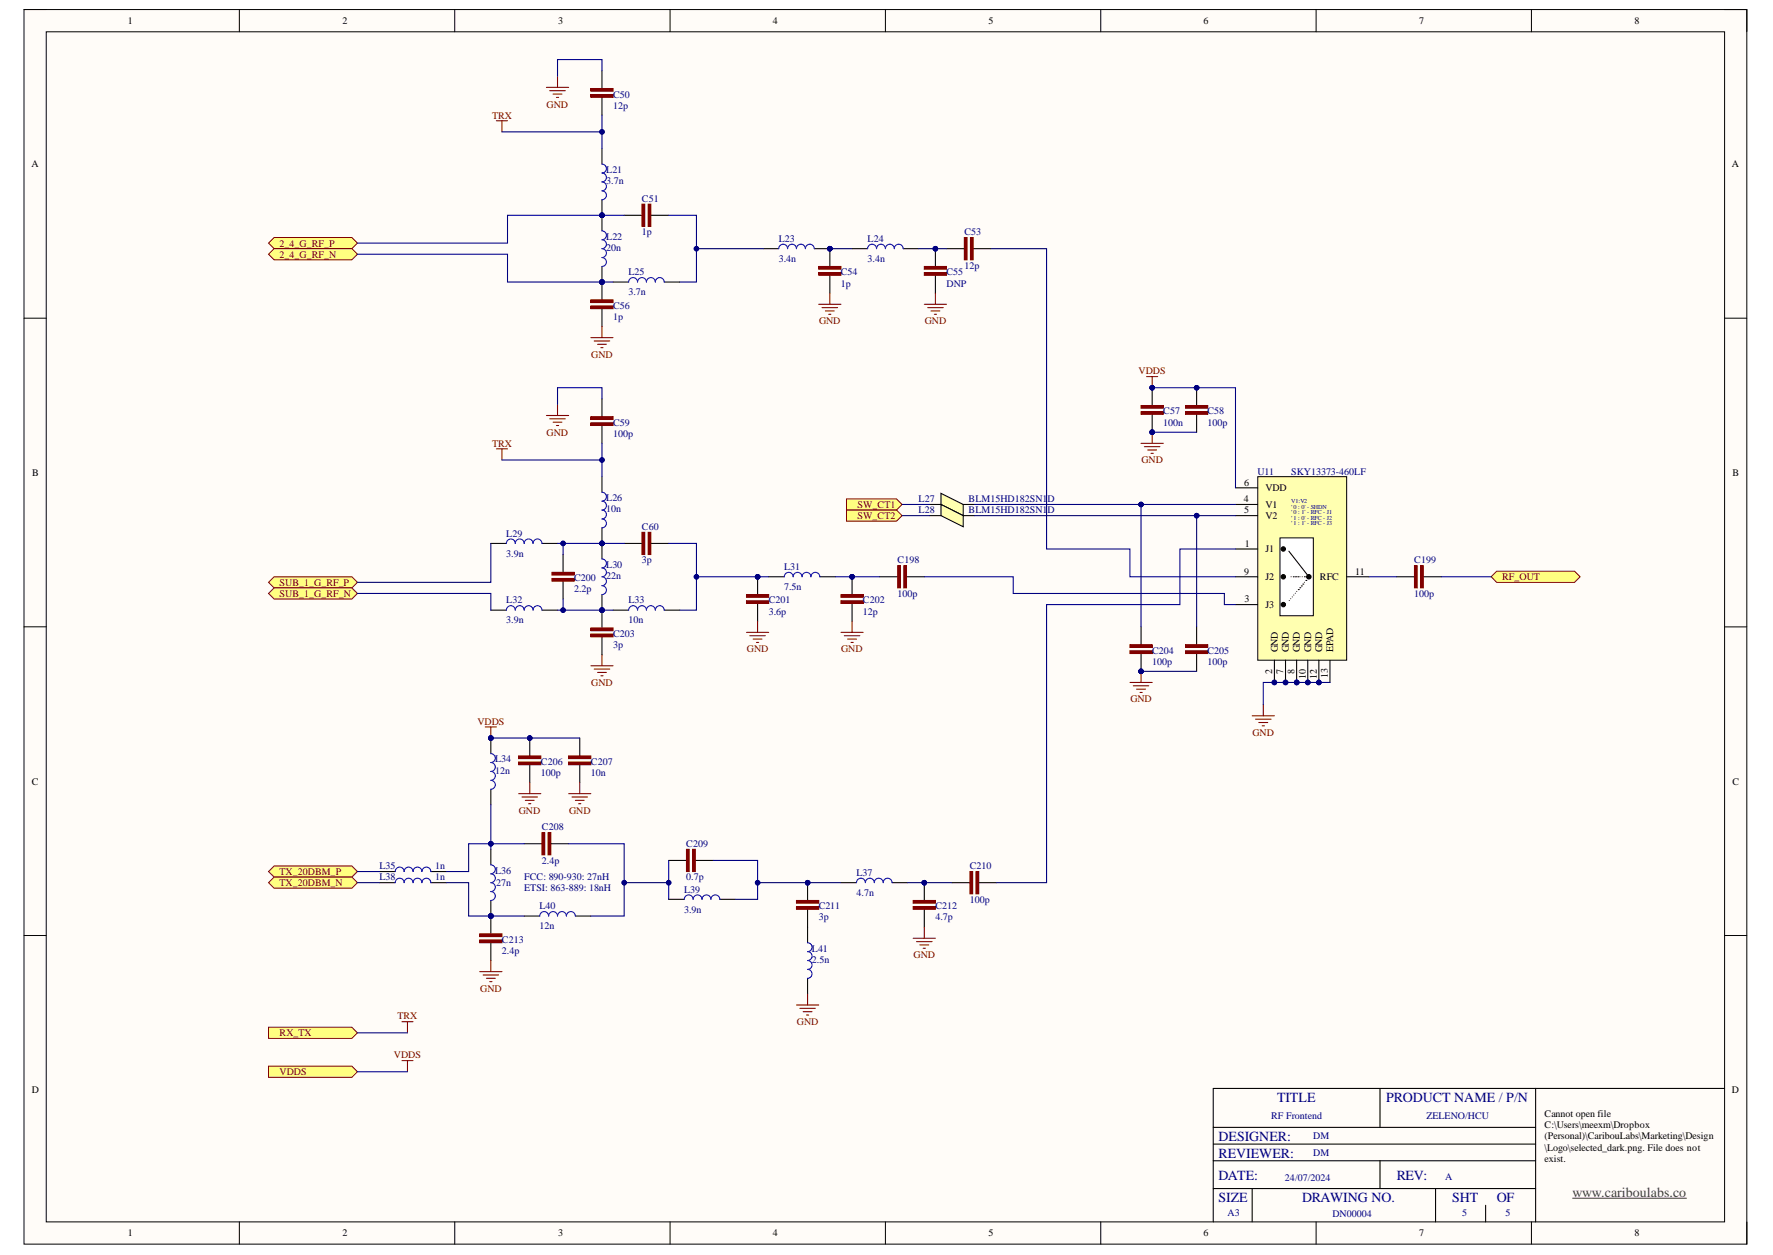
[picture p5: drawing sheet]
<svg xmlns="http://www.w3.org/2000/svg" width="420mm" height="297mm" viewBox="0 0 420 297" stroke-linecap="round" stroke-linejoin="round" font-family="sans-serif">
<defs><g id="words">
<g font-size="3.3" fill="#000080">
<text x="302.4" y="260.8">TITLE</text>
<text x="328.2" y="260.8">PRODUCT NAME / P/N</text>
<text x="288.5" y="270">DESIGNER:</text>
<text x="288.5" y="274">REVIEWER:</text>
<text x="288.5" y="279.2">DATE:</text>
<text x="330.7" y="279.2">REV:</text>
<text x="288.5" y="284.5">SIZE</text>
<text x="308.3" y="284.5">DRAWING NO.</text>
<text x="343.8" y="284.5">SHT</text>
<text x="354.4" y="284.5">OF</text>
</g>
<text font-size="3.3" fill="#404040" x="372.3" y="283.2">www.cariboulabs.co</text>
<g font-size="2.4">
<text x="30.3" y="5.7">1</text>
<text x="81.1" y="5.7">2</text>
<text x="132.1" y="5.7">3</text>
<text x="183" y="5.7">4</text>
<text x="234.1" y="5.7">5</text>
<text x="285" y="5.7">6</text>
<text x="336" y="5.7">7</text>
<text x="387" y="5.7">8</text>
<text x="7.4" y="39.6">A</text>
<text x="410.1" y="39.6">A</text>
<text x="7.6" y="112.6">B</text>
<text x="410.2" y="112.6">B</text>
<text x="294.5" y="118.9">4</text>
<text x="294.6" y="114.9">6</text>
<text x="299.6" y="116.3">VDD</text>
<text x="294.6" y="121.5">5</text>
<text x="299.6" y="120.2">V1</text>
<text x="299.6" y="122.8">V2</text>
<text x="294.8" y="129.4">1</text>
<text x="299.6" y="130.7">J1</text>
<text x="294.6" y="136">9</text>
<text x="299.6" y="137.3">J2</text>
<text x="312.5" y="137.3">RFC</text>
<text x="320.9" y="136">11</text>
<text x="294.7" y="142.6">3</text>
<text x="299.6" y="143.9">J3</text>
<text x="302.6" y="154.4" transform="rotate(-90 302.6 154.4)">GND</text>
<text x="305.2" y="154.4" transform="rotate(-90 305.2 154.4)">GND</text>
<text x="307.8" y="154.4" transform="rotate(-90 307.8 154.4)">GND</text>
<text x="310.4" y="154.4" transform="rotate(-90 310.4 154.4)">GND</text>
<text x="313" y="154.4" transform="rotate(-90 313 154.4)">GND</text>
<text x="315.7" y="154.4" transform="rotate(-90 315.7 154.4)">EPAD</text>
<text x="301.2" y="159.4" transform="rotate(-90 301.2 159.4)">2</text>
<text x="303.8" y="159.4" transform="rotate(-90 303.8 159.4)">7</text>
<text x="306.5" y="159.4" transform="rotate(-90 306.5 159.4)">8</text>
<text x="309.2" y="160.7" transform="rotate(-90 309.2 160.7)">10</text>
<text x="311.8" y="160.7" transform="rotate(-90 311.8 160.7)">12</text>
<text x="314.4" y="160.5" transform="rotate(-90 314.4 160.5)">13</text>
<text x="7.5" y="185.7">C</text>
<text x="410.2" y="185.7">C</text>
<text x="7.5" y="258.8">D</text>
<text x="410.1" y="258.8">D</text>
<text x="365.7" y="264.4">Cannot open file</text>
<text x="365.7" y="267.1">C:\Users\meexm\Dropbox</text>
<text x="365.7" y="269.7">(Personal)\CaribouLabs\Marketing\Design</text>
<text x="365.7" y="272.3">\Logo\selected_dark.png. File does not</text>
<text x="365.7" y="274.9">exist.</text>
<text x="30.3" y="292.6">1</text>
<text x="81.1" y="292.6">2</text>
<text x="132.1" y="292.6">3</text>
<text x="183" y="292.6">4</text>
<text x="234.1" y="292.6">5</text>
<text x="285" y="292.6">6</text>
<text x="336" y="292.6">7</text>
<text x="387" y="292.6">8</text>
</g>
<g font-size="2.4" fill="#000080">
<text x="145.2" y="23.1">C50</text>
<text x="145.2" y="25.7">12p</text>
<text x="143.5" y="40.9">L21</text>
<text x="143.5" y="43.6">3.7n</text>
<text x="152" y="47.8">C51</text>
<text x="143.5" y="59.4">20n</text>
<text x="143.5" y="56.7">L22</text>
<text x="152" y="55.7">1p</text>
<text x="184.4" y="57.3">L23</text>
<text x="205.4" y="57.3">L24</text>
<text x="228.3" y="55.7">C53</text>
<text x="148.8" y="65.2">L25</text>
<text x="184.4" y="62">3.4n</text>
<text x="199.1" y="65.2">C54</text>
<text x="205.4" y="62">3.4n</text>
<text x="224.1" y="65.2">C55</text>
<text x="228.3" y="63.6">12p</text>
<text x="148.8" y="69.9">3.7n</text>
<text x="199.1" y="67.8">1p</text>
<text x="224.1" y="67.8">DNP</text>
<text x="145.2" y="75.7">1p</text>
<text x="145.2" y="73.1">C56</text>
<text x="145.2" y="100.7">C59</text>
<text x="275.4" y="100.7">100n</text>
<text x="275.4" y="98.1">C57</text>
<text x="285.9" y="100.7">100p</text>
<text x="285.9" y="98.1">C58</text>
<text x="145.2" y="103.3">100p</text>
<text x="297.7" y="112.3">U11</text>
<text x="305.7" y="112.3">SKY13373-460LF</text>
<text x="143.5" y="118.6">L26</text>
<text x="217.5" y="118.9">L27</text>
<text x="229.4" y="118.9">BLM15HD182SN1D</text>
<text x="143.5" y="121.3">10n</text>
<text x="152" y="125.5">C60</text>
<text x="217.5" y="121.5">L28</text>
<text x="229.4" y="121.5">BLM15HD182SN1D</text>
<text x="119.9" y="131.8">3.9n</text>
<text x="119.9" y="127">L29</text>
<text x="135.9" y="137.6">C200</text>
<text x="143.5" y="137.1">22n</text>
<text x="143.5" y="134.4">L30</text>
<text x="152" y="133.4">3p</text>
<text x="185.6" y="135">L31</text>
<text x="212.5" y="133.4">C198</text>
<text x="334.9" y="133.4">C199</text>
<text x="119.9" y="142.8">L32</text>
<text x="135.9" y="140.2">2.2p</text>
<text x="148.8" y="142.8">L33</text>
<text x="182" y="142.8">C201</text>
<text x="185.6" y="139.7">7.5n</text>
<text x="204.3" y="142.8">C202</text>
<text x="212.5" y="141.2">100p</text>
<text x="334.9" y="141.2">100p</text>
<text x="119.9" y="147.6">3.9n</text>
<text x="148.8" y="147.6">10n</text>
<text x="182" y="145.5">3.6p</text>
<text x="204.3" y="145.5">12p</text>
<text x="145.2" y="153.4">3p</text>
<text x="145.2" y="150.7">C203</text>
<text x="272.8" y="154.7">C204</text>
<text x="285.9" y="154.7">C205</text>
<text x="272.8" y="157.3">100p</text>
<text x="285.9" y="157.3">100p</text>
<text x="117.3" y="183.1">12n</text>
<text x="117.3" y="180.5">L34</text>
<text x="128.1" y="183.7">100p</text>
<text x="128.1" y="181">C206</text>
<text x="139.9" y="183.7">10n</text>
<text x="139.9" y="181">C207</text>
<text x="128.3" y="196.5">C208</text>
<text x="162.5" y="200.5">C209</text>
<text x="89.9" y="205.8">L35</text>
<text x="89.9" y="208.4">L38</text>
<text x="103.1" y="205.8">1n</text>
<text x="103.1" y="208.4">1n</text>
<text x="117.3" y="206.8">L36</text>
<text x="117.5" y="209.7">27n</text>
<text x="124.1" y="208.4">FCC: 890-930: 27nH</text>
<text x="128.3" y="204.4">2.4p</text>
<text x="162.5" y="208.4">0.7p</text>
<text x="202.8" y="207.4">L37</text>
<text x="229.6" y="205.8">C210</text>
<text x="124.1" y="211">ETSI: 863-889: 18nH</text>
<text x="127.7" y="215.2">L40</text>
<text x="162" y="216">3.9n</text>
<text x="162" y="211.3">L39</text>
<text x="193.8" y="215.2">C211</text>
<text x="202.8" y="212.1">4.7n</text>
<text x="221.5" y="215.2">C212</text>
<text x="229.6" y="213.6">100p</text>
<text x="127.7" y="220">12n</text>
<text x="193.8" y="217.8">3p</text>
<text x="221.5" y="217.8">4.7p</text>
<text x="118.9" y="225.8">2.4p</text>
<text x="118.9" y="223.1">C213</text>
<text x="192.2" y="227.9">2.5n</text>
<text x="192.2" y="225.2">L41</text>
<text x="301" y="265">RF Frontend</text>
<text x="310.9" y="269.7">DM</text>
<text x="337.7" y="265">ZELENO/HCU</text>
<text x="310.9" y="273.7">DM</text>
<text x="304.3" y="279.5">24/07/2024</text>
<text x="342.2" y="279.2">A</text>
<text x="290.6" y="287.9">A3</text>
<text x="346.2" y="287.9">5</text>
<text x="356.5" y="287.9">5</text>
<text x="315.5" y="288.1">DN00004</text>
</g>
<g font-size="2.4" fill="#800000">
<text x="116.5" y="28.1">TRX</text>
<text x="129.4" y="25.5">GND</text>
<text x="66.2" y="58.4">2_4_G_RF_P</text>
<text x="66.2" y="61">2_4_G_RF_N</text>
<text x="193.9" y="76.8">GND</text>
<text x="219" y="76.8">GND</text>
<text x="140" y="84.7">GND</text>
<text x="269.6" y="88.6">VDDS</text>
<text x="116.5" y="105.7">TRX</text>
<text x="129.4" y="103.1">GND</text>
<text x="270.3" y="109.7">GND</text>
<text x="203.1" y="120.2">SW_CT1</text>
<text x="203.1" y="122.8">SW_CT2</text>
<text x="355.7" y="137.3">RF_OUT</text>
<text x="66.2" y="138.6">SUB_1_G_RF_P</text>
<text x="66.2" y="141.2">SUB_1_G_RF_N</text>
<text x="176.9" y="154.4">GND</text>
<text x="199.2" y="154.4">GND</text>
<text x="140" y="162.3">GND</text>
<text x="267.6" y="166.3">GND</text>
<text x="113" y="171.5">VDDS</text>
<text x="296.6" y="174.1">GND</text>
<text x="122.8" y="192.6">GND</text>
<text x="134.8" y="192.6">GND</text>
<text x="66.2" y="207.1">TX_20DBM_P</text>
<text x="66.2" y="209.7">TX_20DBM_N</text>
<text x="216.3" y="226.8">GND</text>
<text x="113.7" y="234.7">GND</text>
<text x="66.2" y="245.2">RX_TX</text>
<text x="94.1" y="241.3">TRX</text>
<text x="188.7" y="242.6">GND</text>
<text x="93.2" y="250.5">VDDS</text>
<text x="66.2" y="254.5">VDDS</text>
</g>
<g font-size="1.4" fill="#000080">
<text x="305.7" y="119.1">V1:V2</text>
<text x="305.7" y="120.4">' 0 : 0' - SHDN</text>
<text x="305.7" y="123">' 1 : 0' - RFC - J2</text>
<text x="305.7" y="124.3">' 1 : 1' - RFC - J3</text>
<text x="305.7" y="121.7">' 0 : 1' - RFC - J1</text>
</g>
</g></defs>
<path d="M5.7 2.3h407.9v292.2h-407.9z" fill-rule="evenodd" fill="#fffcf8"/>
<path d="M5.7 2.3h407.9v292.2h-407.9z" fill="none" stroke="#000" stroke-width=".24"/>
<path d="M10.9 7.5h397.4v281.7h-397.4z" fill-rule="evenodd" fill="#fffcf8"/>
<g fill="none" stroke="#000" stroke-width=".24">
<path d="M5.7 2.3h5.2M10.9 7.5h397.4v281.7h-397.4zM56.7 2.3v5.2M107.7 2.3v5.2M158.7 2.3v5.2M209.6 2.3v5.2M260.6 2.3v5.2M311.6 2.3v5.2M362.6 2.3v5.2M408.3 2.3h5.3v5.2M5.7 75.3h5.2M408.3 75.3h5.3"/>
<path d="M5.7 148.4h5.2M408.3 148.4h5.3M5.7 221.4h5.2M408.3 221.4h5.3M56.7 289.2v5.3M107.7 289.2v5.3M158.7 289.2v5.3M209.6 289.2v5.3M260.6 289.2v5.3M311.6 289.2v5.3M362.6 289.2v5.3M413.6 289.2v5.3"/>
</g>
<path d="M326.8 257.6v9.2M363.6 257.6v31.6M408.3 257.6h-121v31.6M287.3 274.7h76.3M287.3 266.8h76.3M287.3 270.8h76.3M326.8 274.7v6.6M287.3 281.3h76.3M296.5 281.3v7.9M339.9 281.3v7.9M351.8 285.3v3.9" fill="none" stroke="#000" stroke-width=".25"/>
<path d="M372.4 283.6h26.9" fill="none" stroke="#404040" stroke-width=".24"/>
<path d="M64.9 56.2h18.4l1.3 1.3-1.3 1.4h-18.4l-1.3-1.4z" fill-rule="evenodd" fill="#ffff80"/>
<path d="M64.9 56.2h18.4l1.3 1.3-1.3 1.4h-18.4l-1.3-1.4z" fill="none" stroke="#800000" stroke-width=".24"/>
<path d="M64.9 58.9h18.4l1.3 1.3-1.3 1.3h-18.4l-1.3-1.3z" fill-rule="evenodd" fill="#ffff80"/>
<path d="M64.9 58.9h18.4l1.3 1.3-1.3 1.3h-18.4l-1.3-1.3z" fill="none" stroke="#800000" stroke-width=".24"/>
<path d="M64.9 136.5h18.4l1.3 1.3-1.3 1.3h-18.4l-1.3-1.3z" fill-rule="evenodd" fill="#ffff80"/>
<path d="M64.9 136.5h18.4l1.3 1.3-1.3 1.3h-18.4l-1.3-1.3z" fill="none" stroke="#800000" stroke-width=".24"/>
<path d="M64.9 139.1h18.4l1.3 1.4-1.3 1.3h-18.4l-1.3-1.3z" fill-rule="evenodd" fill="#ffff80"/>
<path d="M64.9 139.1h18.4l1.3 1.4-1.3 1.3h-18.4l-1.3-1.3z" fill="none" stroke="#800000" stroke-width=".24"/>
<path d="M64.9 205h18.4l1.3 1.3-1.3 1.3h-18.4l-1.3-1.3z" fill-rule="evenodd" fill="#ffff80"/>
<path d="M64.9 205h18.4l1.3 1.3-1.3 1.3h-18.4l-1.3-1.3z" fill="none" stroke="#800000" stroke-width=".24"/>
<path d="M64.9 207.6h18.4l1.3 1.3-1.3 1.3h-18.4l-1.3-1.3z" fill-rule="evenodd" fill="#ffff80"/>
<path d="M64.9 207.6h18.4l1.3 1.3-1.3 1.3h-18.4l-1.3-1.3z" fill="none" stroke="#800000" stroke-width=".24"/>
<path d="M63.6 243.1h19.7l1.3 1.4-1.3 1.3h-19.7z" fill-rule="evenodd" fill="#ffff80"/>
<path d="M63.6 243.1h19.7l1.3 1.4-1.3 1.3h-19.7z" fill="none" stroke="#800000" stroke-width=".24"/>
<path d="M142.5 16.7v4.6M142.5 22.7v4.6" fill="none" stroke="#000" stroke-width=".25"/>
<path d="M139.9 22.4h5.3v.7h-5.3z" fill-rule="evenodd" fill="#800000"/>
<path d="M139.9 22.4h5.3v.7h-5.3z" fill="none" stroke="#800000" stroke-width=".24"/>
<path d="M139.9 20.9h5.3v.7h-5.3z" fill-rule="evenodd" fill="#800000"/>
<path d="M139.9 20.9h5.3v.7h-5.3z" fill="none" stroke="#800000" stroke-width=".24"/>
<path d="M132 18.1v2.6M117.5 28.6h2.7M118.8 28.6v2.6M129.4 20.7h5.2M130.2 21.5h3.7M131 22.3h2.1M131.7 23.1h.6M95.2 241.8h2.6M96.5 241.8v2.7" fill="none" stroke="#800000" stroke-width=".25"/>
<circle cx="142.5" cy="51" r=".53" fill="#000080"/>
<circle cx="142.5" cy="51" r=".53" fill="none" stroke="#000080" stroke-width=".24"/>
<path d="M142.5 41a1.05 1.05 0 0 1 1.1 1 1.05 1.05 0 0 1-1.1 1.1 1.05 1.05 0 0 1 1.1 1 1.05 1.05 0 0 1-1.1 1.1" fill="none" stroke="#00f" stroke-width=".25"/>
<path d="M142.5 35.2v3.6M142.5 47.3v3.7" fill="none" stroke="#000" stroke-width=".25"/>
<circle cx="142.5" cy="51" r=".53" fill="#000080"/>
<circle cx="142.5" cy="51" r=".53" fill="none" stroke="#000080" stroke-width=".24"/>
<path d="M142.5 38.8a1.05 1.05 0 0 1 1.1 1.1 1.05 1.05 0 0 1-1.1 1.1M142.5 45.2a1.05 1.05 0 0 1 1.1 1 1.05 1.05 0 0 1-1.1 1.1" fill="none" stroke="#00f" stroke-width=".25"/>
<circle cx="142.5" cy="51" r=".53" fill="#000080"/>
<circle cx="142.5" cy="51" r=".53" fill="none" stroke="#000080" stroke-width=".24"/>
<circle cx="142.5" cy="66.8" r=".53" fill="#000080"/>
<circle cx="142.5" cy="66.8" r=".53" fill="none" stroke="#000080" stroke-width=".24"/>
<path d="M142.5 56.7a1.05 1.05 0 0 1 1.1 1.1 1.05 1.05 0 0 1-1.1 1.1 1.05 1.05 0 0 1 1.1 1 1.05 1.05 0 0 1-1.1 1.1" fill="none" stroke="#00f" stroke-width=".25"/>
<path d="M142.5 51v3.6" fill="none" stroke="#000" stroke-width=".25"/>
<circle cx="142.5" cy="51" r=".53" fill="#000080"/>
<circle cx="142.5" cy="51" r=".53" fill="none" stroke="#000080" stroke-width=".24"/>
<path d="M142.5 63.1v3.7" fill="none" stroke="#000" stroke-width=".25"/>
<circle cx="142.5" cy="66.8" r=".53" fill="#000080"/>
<circle cx="142.5" cy="66.8" r=".53" fill="none" stroke="#000080" stroke-width=".24"/>
<path d="M142.5 54.6a1.05 1.05 0 0 1 1.1 1.1 1.05 1.05 0 0 1-1.1 1M142.5 61a1.05 1.05 0 0 1 1.1 1 1.05 1.05 0 0 1-1.1 1.1" fill="none" stroke="#00f" stroke-width=".25"/>
<circle cx="142.5" cy="66.8" r=".53" fill="#000080"/>
<circle cx="142.5" cy="66.8" r=".53" fill="none" stroke="#000080" stroke-width=".24"/>
<path d="M142.5 66.8v4.6M142.5 72.7v4.6" fill="none" stroke="#000" stroke-width=".25"/>
<circle cx="142.5" cy="66.8" r=".53" fill="#000080"/>
<circle cx="142.5" cy="66.8" r=".53" fill="none" stroke="#000080" stroke-width=".24"/>
<path d="M139.9 72.4h5.3v.7h-5.3z" fill-rule="evenodd" fill="#800000"/>
<path d="M139.9 72.4h5.3v.7h-5.3z" fill="none" stroke="#800000" stroke-width=".24"/>
<path d="M139.9 71h5.3v.6h-5.3z" fill-rule="evenodd" fill="#800000"/>
<path d="M139.9 71h5.3v.6h-5.3z" fill="none" stroke="#800000" stroke-width=".24"/>
<path d="M139.9 79.9h5.3M142.5 77.3v2.6M140.7 80.7h3.7M141.5 81.5h2.1M142.3 82.3h.5" fill="none" stroke="#800000" stroke-width=".25"/>
<path d="M147.8 51h4.6M153.7 51h4.6" fill="none" stroke="#000" stroke-width=".25"/>
<path d="M153.5 48.3h.6v5.3h-.6z" fill-rule="evenodd" fill="#800000"/>
<path d="M153.5 48.3h.6v5.3h-.6z" fill="none" stroke="#800000" stroke-width=".24"/>
<path d="M152 48.3h.7v5.3h-.7z" fill-rule="evenodd" fill="#800000"/>
<path d="M152 48.3h.7v5.3h-.7z" fill="none" stroke="#800000" stroke-width=".24"/>
<path d="M148.9 66.8a1.05 1.05 0 0 1 1-1.1 1.05 1.05 0 0 1 1.1 1.1 1.05 1.05 0 0 1 1-1.1 1.05 1.05 0 0 1 1.1 1.1 1.05 1.05 0 0 1 1-1.1 1.05 1.05 0 0 1 1.1 1.1 1.05 1.05 0 0 1 1-1.1 1.05 1.05 0 0 1 1.1 1.1" fill="none" stroke="#00f" stroke-width=".25"/>
<path d="M145.2 66.8h3.7M157.3 66.8h3.7" fill="none" stroke="#000" stroke-width=".25"/>
<circle cx="196.5" cy="58.9" r=".52" fill="#000080"/>
<circle cx="196.5" cy="58.9" r=".52" fill="none" stroke="#000080" stroke-width=".24"/>
<path d="M186.5 58.9a1.05 1.05 0 0 1 1-1.1 1.05 1.05 0 0 1 1.1 1.1 1.06 1.06 0 0 1 1-1.1 1.06 1.06 0 0 1 1.1 1.1" fill="none" stroke="#00f" stroke-width=".25"/>
<path d="M180.7 58.9h3.7M192.8 58.9h3.7" fill="none" stroke="#000" stroke-width=".25"/>
<circle cx="196.5" cy="58.9" r=".52" fill="#000080"/>
<circle cx="196.5" cy="58.9" r=".52" fill="none" stroke="#000080" stroke-width=".24"/>
<path d="M184.4 58.9a1.05 1.05 0 0 1 1-1.1 1.05 1.05 0 0 1 1.1 1.1M190.7 58.9a1.05 1.05 0 0 1 1-1.1 1.05 1.05 0 0 1 1.1 1.1" fill="none" stroke="#00f" stroke-width=".25"/>
<circle cx="196.5" cy="58.9" r=".52" fill="#000080"/>
<circle cx="196.5" cy="58.9" r=".52" fill="none" stroke="#000080" stroke-width=".24"/>
<path d="M196.5 58.9v4.6M196.5 64.8v4.6" fill="none" stroke="#000" stroke-width=".25"/>
<circle cx="196.5" cy="58.9" r=".52" fill="#000080"/>
<circle cx="196.5" cy="58.9" r=".52" fill="none" stroke="#000080" stroke-width=".24"/>
<path d="M193.9 64.5h5.2v.7h-5.2z" fill-rule="evenodd" fill="#800000"/>
<path d="M193.9 64.5h5.2v.7h-5.2z" fill="none" stroke="#800000" stroke-width=".24"/>
<path d="M193.9 63.1h5.2v.6h-5.2z" fill-rule="evenodd" fill="#800000"/>
<path d="M193.9 63.1h5.2v.6h-5.2z" fill="none" stroke="#800000" stroke-width=".24"/>
<path d="M224.1 58.9h4.6M230 58.9h4.6" fill="none" stroke="#000" stroke-width=".25"/>
<path d="M229.8 56.2h.6v5.3h-.6z" fill-rule="evenodd" fill="#800000"/>
<path d="M229.8 56.2h.6v5.3h-.6z" fill="none" stroke="#800000" stroke-width=".24"/>
<path d="M228.3 56.2h.7v5.3h-.7z" fill-rule="evenodd" fill="#800000"/>
<path d="M228.3 56.2h.7v5.3h-.7z" fill="none" stroke="#800000" stroke-width=".24"/>
<circle cx="221.5" cy="58.9" r=".52" fill="#000080"/>
<circle cx="221.5" cy="58.9" r=".52" fill="none" stroke="#000080" stroke-width=".24"/>
<path d="M221.5 58.9v4.6M221.5 64.8v4.6" fill="none" stroke="#000" stroke-width=".25"/>
<circle cx="221.5" cy="58.9" r=".52" fill="#000080"/>
<circle cx="221.5" cy="58.9" r=".52" fill="none" stroke="#000080" stroke-width=".24"/>
<path d="M218.8 64.5h5.3v.7h-5.3z" fill-rule="evenodd" fill="#800000"/>
<path d="M218.8 64.5h5.3v.7h-5.3z" fill="none" stroke="#800000" stroke-width=".24"/>
<path d="M218.8 63.1h5.3v.6h-5.3z" fill-rule="evenodd" fill="#800000"/>
<path d="M218.8 63.1h5.3v.6h-5.3z" fill="none" stroke="#800000" stroke-width=".24"/>
<path d="M193.9 72h5.2M194.6 72.8h3.7M195.4 73.6h2.1M196.2 74.4h.5M196.5 69.4v2.6M218.8 72h5.3M219.6 72.8h3.7M220.4 73.6h2.1M221.2 74.4h.5M221.5 69.4v2.6" fill="none" stroke="#800000" stroke-width=".25"/>
<path d="M205.4 58.9a1.06 1.06 0 0 1 1.1-1.1 1.06 1.06 0 0 1 1 1.1 1.05 1.05 0 0 1 1.1-1.1 1.05 1.05 0 0 1 1 1.1 1.05 1.05 0 0 1 1.1-1.1 1.05 1.05 0 0 1 1 1.1 1.05 1.05 0 0 1 1.1-1.1 1.05 1.05 0 0 1 1.1 1.1" fill="none" stroke="#00f" stroke-width=".25"/>
<path d="M201.8 58.9h3.6M213.9 58.9h3.6M142.5 94.4v4.6M142.5 100.3v4.6" fill="none" stroke="#000" stroke-width=".25"/>
<path d="M139.9 100.1h5.3v.6h-5.3z" fill-rule="evenodd" fill="#800000"/>
<path d="M139.9 100.1h5.3v.6h-5.3z" fill="none" stroke="#800000" stroke-width=".24"/>
<path d="M139.9 98.6h5.3v.7h-5.3z" fill-rule="evenodd" fill="#800000"/>
<path d="M139.9 98.6h5.3v.7h-5.3z" fill="none" stroke="#800000" stroke-width=".24"/>
<path d="M129.4 98.3h5.2M130.2 99.1h3.7M131 99.9h2.1M132 95.7v2.6M117.5 106.2h2.7M118.8 106.2v2.7M131.7 100.7h.6" fill="none" stroke="#800000" stroke-width=".25"/>
<circle cx="142.5" cy="128.6" r=".53" fill="#000080"/>
<circle cx="142.5" cy="128.6" r=".53" fill="none" stroke="#000080" stroke-width=".24"/>
<path d="M142.5 118.6a1.05 1.05 0 0 1 1.1 1.1 1.05 1.05 0 0 1-1.1 1 1.05 1.05 0 0 1 1.1 1.1 1.05 1.05 0 0 1-1.1 1" fill="none" stroke="#00f" stroke-width=".25"/>
<path d="M142.5 112.8v3.7M142.5 124.9v3.7" fill="none" stroke="#000" stroke-width=".25"/>
<circle cx="142.5" cy="128.6" r=".53" fill="#000080"/>
<circle cx="142.5" cy="128.6" r=".53" fill="none" stroke="#000080" stroke-width=".24"/>
<path d="M142.5 116.5a1.05 1.05 0 0 1 1.1 1.1 1.05 1.05 0 0 1-1.1 1M142.5 122.8a1.05 1.05 0 0 1 1.1 1.1 1.05 1.05 0 0 1-1.1 1" fill="none" stroke="#00f" stroke-width=".25"/>
<circle cx="142.5" cy="128.6" r=".53" fill="#000080"/>
<circle cx="142.5" cy="128.6" r=".53" fill="none" stroke="#000080" stroke-width=".24"/>
<circle cx="142.5" cy="144.4" r=".53" fill="#000080"/>
<circle cx="142.5" cy="144.4" r=".53" fill="none" stroke="#000080" stroke-width=".24"/>
<path d="M142.5 134.4a1.05 1.05 0 0 1 1.1 1.1 1.05 1.05 0 0 1-1.1 1 1.05 1.05 0 0 1 1.1 1.1 1.05 1.05 0 0 1-1.1 1" fill="none" stroke="#00f" stroke-width=".25"/>
<path d="M142.5 128.6v3.7" fill="none" stroke="#000" stroke-width=".25"/>
<circle cx="142.5" cy="128.6" r=".53" fill="#000080"/>
<circle cx="142.5" cy="128.6" r=".53" fill="none" stroke="#000080" stroke-width=".24"/>
<path d="M142.5 140.7v3.7" fill="none" stroke="#000" stroke-width=".25"/>
<circle cx="142.5" cy="144.4" r=".53" fill="#000080"/>
<circle cx="142.5" cy="144.4" r=".53" fill="none" stroke="#000080" stroke-width=".24"/>
<path d="M142.5 138.6a1.05 1.05 0 0 1 1.1 1.1 1.05 1.05 0 0 1-1.1 1M142.5 132.3a1.05 1.05 0 0 1 1.1 1.1 1.05 1.05 0 0 1-1.1 1" fill="none" stroke="#00f" stroke-width=".25"/>
<path d="M139.9 157.6h5.3M140.7 158.4h3.7M141.5 159.2h2.1M142.3 159.9h.5M142.5 154.9v2.7" fill="none" stroke="#800000" stroke-width=".25"/>
<path d="M147.8 128.6h4.6M153.7 128.6h4.6" fill="none" stroke="#000" stroke-width=".25"/>
<path d="M153.5 126h.6v5.3h-.6z" fill-rule="evenodd" fill="#800000"/>
<path d="M153.5 126h.6v5.3h-.6z" fill="none" stroke="#800000" stroke-width=".24"/>
<path d="M152 126h.7v5.3h-.7z" fill-rule="evenodd" fill="#800000"/>
<path d="M152 126h.7v5.3h-.7z" fill="none" stroke="#800000" stroke-width=".24"/>
<path d="M148.9 144.4a1.05 1.05 0 0 1 1-1 1.05 1.05 0 0 1 1.1 1 1.05 1.05 0 0 1 1-1 1.05 1.05 0 0 1 1.1 1 1.05 1.05 0 0 1 1-1 1.05 1.05 0 0 1 1.1 1 1.05 1.05 0 0 1 1-1 1.05 1.05 0 0 1 1.1 1" fill="none" stroke="#00f" stroke-width=".25"/>
<path d="M145.2 144.4h3.7M157.3 144.4h3.7" fill="none" stroke="#000" stroke-width=".25"/>
<circle cx="142.5" cy="144.4" r=".53" fill="#000080"/>
<circle cx="142.5" cy="144.4" r=".53" fill="none" stroke="#000080" stroke-width=".24"/>
<path d="M142.5 144.4v4.6" fill="none" stroke="#000" stroke-width=".25"/>
<circle cx="142.5" cy="144.4" r=".53" fill="#000080"/>
<circle cx="142.5" cy="144.4" r=".53" fill="none" stroke="#000080" stroke-width=".24"/>
<path d="M142.5 150.3v4.6" fill="none" stroke="#000" stroke-width=".25"/>
<path d="M139.9 148.6h5.3v.7h-5.3z" fill-rule="evenodd" fill="#800000"/>
<path d="M139.9 148.6h5.3v.7h-5.3z" fill="none" stroke="#800000" stroke-width=".24"/>
<path d="M139.9 150.1h5.3v.6h-5.3z" fill-rule="evenodd" fill="#800000"/>
<path d="M139.9 150.1h5.3v.6h-5.3z" fill="none" stroke="#800000" stroke-width=".24"/>
<path d="M133.3 131.3v4.6M133.3 137.2v4.6" fill="none" stroke="#000" stroke-width=".25"/>
<path d="M130.7 135.5h5.3v.6h-5.3z" fill-rule="evenodd" fill="#800000"/>
<path d="M130.7 135.5h5.3v.6h-5.3z" fill="none" stroke="#800000" stroke-width=".24"/>
<path d="M130.7 136.9h5.3v.7h-5.3z" fill-rule="evenodd" fill="#800000"/>
<path d="M130.7 136.9h5.3v.7h-5.3z" fill="none" stroke="#800000" stroke-width=".24"/>
<path d="M119.9 128.6a1.05 1.05 0 0 1 1.1-1 1.05 1.05 0 0 1 1 1 1.05 1.05 0 0 1 1.1-1 1.05 1.05 0 0 1 1 1 1.05 1.05 0 0 1 1.1-1 1.05 1.05 0 0 1 1 1 1.05 1.05 0 0 1 1.1-1 1.05 1.05 0 0 1 1 1M185.7 136.5a1.05 1.05 0 0 1 1.1-1 1.05 1.05 0 0 1 1 1 1.05 1.05 0 0 1 1.1-1 1.05 1.05 0 0 1 1 1 1.05 1.05 0 0 1 1.1-1 1.05 1.05 0 0 1 1 1 1.05 1.05 0 0 1 1.1-1 1.05 1.05 0 0 1 1 1M119.9 144.4a1.05 1.05 0 0 1 1.1-1 1.05 1.05 0 0 1 1 1 1.05 1.05 0 0 1 1.1-1 1.05 1.05 0 0 1 1 1 1.05 1.05 0 0 1 1.1-1 1.05 1.05 0 0 1 1 1 1.05 1.05 0 0 1 1.1-1 1.05 1.05 0 0 1 1 1" fill="none" stroke="#00f" stroke-width=".25"/>
<path d="M116.2 128.6h3.7M128.3 128.6h3.7M182 136.5h3.7M194.1 136.5h3.7M116.2 144.4h3.7M128.3 144.4h3.7" fill="none" stroke="#000" stroke-width=".25"/>
<circle cx="179.4" cy="136.5" r=".53" fill="#000080"/>
<circle cx="179.4" cy="136.5" r=".53" fill="none" stroke="#000080" stroke-width=".24"/>
<path d="M179.4 136.5v4.6" fill="none" stroke="#000" stroke-width=".25"/>
<circle cx="179.4" cy="136.5" r=".53" fill="#000080"/>
<circle cx="179.4" cy="136.5" r=".53" fill="none" stroke="#000080" stroke-width=".24"/>
<path d="M179.4 142.4v4.6" fill="none" stroke="#000" stroke-width=".25"/>
<path d="M176.7 140.7h5.3v.7h-5.3z" fill-rule="evenodd" fill="#800000"/>
<path d="M176.7 140.7h5.3v.7h-5.3z" fill="none" stroke="#800000" stroke-width=".24"/>
<path d="M176.7 142.2h5.3v.6h-5.3z" fill-rule="evenodd" fill="#800000"/>
<path d="M176.7 142.2h5.3v.6h-5.3z" fill="none" stroke="#800000" stroke-width=".24"/>
<path d="M176.7 149.7h5.3M177.5 150.5h3.7M178.3 151.3h2.1M179.1 152.1h.5M179.4 147v2.7M199.1 149.7h5.3M199.9 150.5h3.7M200.7 151.3h2.1M201.5 152.1h.5M201.8 147v2.7" fill="none" stroke="#800000" stroke-width=".25"/>
<path d="M208.3 136.5h4.6M214.3 136.5h4.5" fill="none" stroke="#000" stroke-width=".25"/>
<path d="M214 133.9h.6v5.2h-.6z" fill-rule="evenodd" fill="#800000"/>
<path d="M214 133.9h.6v5.2h-.6z" fill="none" stroke="#800000" stroke-width=".24"/>
<path d="M212.5 133.9h.7v5.2h-.7z" fill-rule="evenodd" fill="#800000"/>
<path d="M212.5 133.9h.7v5.2h-.7z" fill="none" stroke="#800000" stroke-width=".24"/>
<circle cx="201.7" cy="136.5" r=".53" fill="#000080"/>
<circle cx="201.7" cy="136.5" r=".53" fill="none" stroke="#000080" stroke-width=".24"/>
<path d="M201.8 136.5v4.6M201.8 142.4v4.6" fill="none" stroke="#000" stroke-width=".25"/>
<circle cx="201.7" cy="136.5" r=".53" fill="#000080"/>
<circle cx="201.7" cy="136.5" r=".53" fill="none" stroke="#000080" stroke-width=".24"/>
<path d="M199.1 142.2h5.3v.6h-5.3z" fill-rule="evenodd" fill="#800000"/>
<path d="M199.1 142.2h5.3v.6h-5.3z" fill="none" stroke="#800000" stroke-width=".24"/>
<path d="M199.1 140.7h5.3v.7h-5.3z" fill-rule="evenodd" fill="#800000"/>
<path d="M199.1 140.7h5.3v.7h-5.3z" fill="none" stroke="#800000" stroke-width=".24"/>
<path d="M63.6 252.4h19.7l1.3 1.3-1.3 1.3h-19.7z" fill-rule="evenodd" fill="#ffff80"/>
<path d="M63.6 252.4h19.7l1.3 1.3-1.3 1.3h-19.7z" fill="none" stroke="#800000" stroke-width=".24"/>
<path d="M95.2 251h2.6M96.5 251v2.7" fill="none" stroke="#800000" stroke-width=".25"/>
<circle cx="116.2" cy="174.7" r=".53" fill="#000080"/>
<circle cx="116.2" cy="174.7" r=".53" fill="none" stroke="#000080" stroke-width=".24"/>
<path d="M116.2 180.5a1.05 1.05 0 0 1 1.1 1 1.05 1.05 0 0 1-1.1 1.1 1.06 1.06 0 0 1 1.1 1 1.06 1.06 0 0 1-1.1 1.1" fill="none" stroke="#00f" stroke-width=".25"/>
<path d="M116.2 174.7v3.7" fill="none" stroke="#000" stroke-width=".25"/>
<circle cx="116.2" cy="174.7" r=".53" fill="#000080"/>
<circle cx="116.2" cy="174.7" r=".53" fill="none" stroke="#000080" stroke-width=".24"/>
<path d="M116.2 186.8v3.7" fill="none" stroke="#000" stroke-width=".25"/>
<path d="M116.2 178.4a1.05 1.05 0 0 1 1.1 1 1.05 1.05 0 0 1-1.1 1.1M116.2 184.7a1.05 1.05 0 0 1 1.1 1 1.05 1.05 0 0 1-1.1 1.1" fill="none" stroke="#00f" stroke-width=".25"/>
<circle cx="125.4" cy="174.7" r=".53" fill="#000080"/>
<circle cx="125.4" cy="174.7" r=".53" fill="none" stroke="#000080" stroke-width=".24"/>
<path d="M125.4 174.7v4.6M125.4 180.6v4.6" fill="none" stroke="#000" stroke-width=".25"/>
<circle cx="125.4" cy="174.7" r=".53" fill="#000080"/>
<circle cx="125.4" cy="174.7" r=".53" fill="none" stroke="#000080" stroke-width=".24"/>
<path d="M122.8 180.4h5.3v.6h-5.3z" fill-rule="evenodd" fill="#800000"/>
<path d="M122.8 180.4h5.3v.6h-5.3z" fill="none" stroke="#800000" stroke-width=".24"/>
<path d="M122.8 178.9h5.3v.7h-5.3z" fill-rule="evenodd" fill="#800000"/>
<path d="M122.8 178.9h5.3v.7h-5.3z" fill="none" stroke="#800000" stroke-width=".24"/>
<path d="M137.3 174.7v4.6M137.3 180.6v4.6" fill="none" stroke="#000" stroke-width=".25"/>
<path d="M134.6 180.4h5.3v.6h-5.3z" fill-rule="evenodd" fill="#800000"/>
<path d="M134.6 180.4h5.3v.6h-5.3z" fill="none" stroke="#800000" stroke-width=".24"/>
<path d="M134.6 178.9h5.3v.7h-5.3z" fill-rule="evenodd" fill="#800000"/>
<path d="M134.6 178.9h5.3v.7h-5.3z" fill="none" stroke="#800000" stroke-width=".24"/>
<path d="M114.9 172.1h2.6M116.2 172.1v2.6" fill="none" stroke="#800000" stroke-width=".25"/>
<circle cx="116.2" cy="174.7" r=".53" fill="#000080"/>
<circle cx="116.2" cy="174.7" r=".53" fill="none" stroke="#000080" stroke-width=".24"/>
<path d="M93.6 206.3a1.05 1.05 0 0 1 1-1.1 1.05 1.05 0 0 1 1.1 1.1 1.06 1.06 0 0 1 1-1.1 1.06 1.06 0 0 1 1.1 1.1 1.05 1.05 0 0 1 1.1-1.1 1.05 1.05 0 0 1 1 1.1 1.05 1.05 0 0 1 1.1-1.1 1.05 1.05 0 0 1 1 1.1M93.6 208.9a1.05 1.05 0 0 1 1-1 1.05 1.05 0 0 1 1.1 1 1.06 1.06 0 0 1 1-1 1.06 1.06 0 0 1 1.1 1 1.05 1.05 0 0 1 1.1-1 1.05 1.05 0 0 1 1 1 1.05 1.05 0 0 1 1.1-1 1.05 1.05 0 0 1 1 1" fill="none" stroke="#00f" stroke-width=".25"/>
<path d="M89.9 206.3h3.7M89.9 208.9h3.7M102 206.3h3.7M102 208.9h3.7" fill="none" stroke="#000" stroke-width=".25"/>
<circle cx="116.2" cy="216.8" r=".53" fill="#000080"/>
<circle cx="116.2" cy="216.8" r=".53" fill="none" stroke="#000080" stroke-width=".24"/>
<path d="M116.2 206.8a1.05 1.05 0 0 1 1.1 1.1 1.05 1.05 0 0 1-1.1 1 1.05 1.05 0 0 1 1.1 1.1 1.05 1.05 0 0 1-1.1 1" fill="none" stroke="#00f" stroke-width=".25"/>
<path d="M116.2 201v3.7M116.2 213.1v3.7" fill="none" stroke="#000" stroke-width=".25"/>
<circle cx="116.2" cy="216.8" r=".53" fill="#000080"/>
<circle cx="116.2" cy="216.8" r=".53" fill="none" stroke="#000080" stroke-width=".24"/>
<path d="M116.2 211a1.05 1.05 0 0 1 1.1 1.1 1.05 1.05 0 0 1-1.1 1M116.2 204.7a1.06 1.06 0 0 1 1.1 1.1 1.06 1.06 0 0 1-1.1 1" fill="none" stroke="#00f" stroke-width=".25"/>
<circle cx="116.2" cy="216.8" r=".53" fill="#000080"/>
<circle cx="116.2" cy="216.8" r=".53" fill="none" stroke="#000080" stroke-width=".24"/>
<path d="M116.2 216.8v4.6M116.2 222.7v4.6" fill="none" stroke="#000" stroke-width=".25"/>
<circle cx="116.2" cy="216.8" r=".53" fill="#000080"/>
<circle cx="116.2" cy="216.8" r=".53" fill="none" stroke="#000080" stroke-width=".24"/>
<path d="M113.6 222.5h5.3v.6h-5.3z" fill-rule="evenodd" fill="#800000"/>
<path d="M113.6 222.5h5.3v.6h-5.3z" fill="none" stroke="#800000" stroke-width=".24"/>
<path d="M113.6 221h5.3v.7h-5.3z" fill-rule="evenodd" fill="#800000"/>
<path d="M113.6 221h5.3v.7h-5.3z" fill="none" stroke="#800000" stroke-width=".24"/>
<path d="M113.6 230h5.3M114.4 230.8h3.7M115.2 231.5h2.1M116 232.3h.5M116.2 227.3v2.7" fill="none" stroke="#800000" stroke-width=".25"/>
<path d="M124.1 199.7h4.6M130 199.7h4.6" fill="none" stroke="#000" stroke-width=".25"/>
<path d="M129.8 197.1h.6v5.2h-.6z" fill-rule="evenodd" fill="#800000"/>
<path d="M129.8 197.1h.6v5.2h-.6z" fill="none" stroke="#800000" stroke-width=".24"/>
<path d="M128.3 197.1h.7v5.2h-.7z" fill-rule="evenodd" fill="#800000"/>
<path d="M128.3 197.1h.7v5.2h-.7z" fill="none" stroke="#800000" stroke-width=".24"/>
<path d="M122.8 187.8h5.3M123.6 188.6h3.7M124.4 189.4h2.1M125.2 190.2h.5M125.4 185.2v2.6M134.6 187.8h5.3M135.4 188.6h3.7M136.2 189.4h2.1M137 190.2h.5M137.3 185.2v2.6" fill="none" stroke="#800000" stroke-width=".25"/>
<path d="M127.8 216.8a1.05 1.05 0 0 1 1.1-1 1.05 1.05 0 0 1 1 1 1.05 1.05 0 0 1 1.1-1 1.05 1.05 0 0 1 1 1 1.05 1.05 0 0 1 1.1-1 1.05 1.05 0 0 1 1 1 1.06 1.06 0 0 1 1.1-1 1.06 1.06 0 0 1 1 1" fill="none" stroke="#00f" stroke-width=".25"/>
<path d="M124.1 216.8h3.7M136.2 216.8h3.7M158.3 203.7h4.6M164.2 203.7h4.7" fill="none" stroke="#000" stroke-width=".25"/>
<path d="M164 201h.6v5.3h-.6z" fill-rule="evenodd" fill="#800000"/>
<path d="M164 201h.6v5.3h-.6z" fill="none" stroke="#800000" stroke-width=".24"/>
<path d="M162.5 201h.7v5.3h-.7z" fill-rule="evenodd" fill="#800000"/>
<path d="M162.5 201h.7v5.3h-.7z" fill="none" stroke="#800000" stroke-width=".24"/>
<path d="M162 212.9a1.05 1.05 0 0 1 1.1-1.1 1.05 1.05 0 0 1 1 1.1 1.06 1.06 0 0 1 1.1-1.1 1.06 1.06 0 0 1 1 1.1 1.05 1.05 0 0 1 1.1-1.1 1.05 1.05 0 0 1 1 1.1 1.05 1.05 0 0 1 1.1-1.1 1.05 1.05 0 0 1 1 1.1" fill="none" stroke="#00f" stroke-width=".25"/>
<path d="M158.3 212.9h3.7M170.4 212.9h3.7" fill="none" stroke="#000" stroke-width=".25"/>
<circle cx="191.2" cy="208.9" r=".53" fill="#000080"/>
<circle cx="191.2" cy="208.9" r=".53" fill="none" stroke="#000080" stroke-width=".24"/>
<path d="M191.2 208.9v4.6" fill="none" stroke="#000" stroke-width=".25"/>
<circle cx="191.2" cy="208.9" r=".53" fill="#000080"/>
<circle cx="191.2" cy="208.9" r=".53" fill="none" stroke="#000080" stroke-width=".24"/>
<path d="M191.2 214.8v4.6" fill="none" stroke="#000" stroke-width=".25"/>
<path d="M188.6 213.1h5.3v.7h-5.3z" fill-rule="evenodd" fill="#800000"/>
<path d="M188.6 213.1h5.3v.7h-5.3z" fill="none" stroke="#800000" stroke-width=".24"/>
<path d="M188.6 214.6h5.3v.6h-5.3z" fill-rule="evenodd" fill="#800000"/>
<path d="M188.6 214.6h5.3v.6h-5.3z" fill="none" stroke="#800000" stroke-width=".24"/>
<path d="M202.8 208.9a1.05 1.05 0 0 1 1-1 1.05 1.05 0 0 1 1.1 1 1.06 1.06 0 0 1 1.1-1 1.06 1.06 0 0 1 1 1 1.05 1.05 0 0 1 1.1-1 1.05 1.05 0 0 1 1 1 1.05 1.05 0 0 1 1.1-1 1.05 1.05 0 0 1 1 1M191.2 223.1a1.05 1.05 0 0 1 1.1 1.1 1.05 1.05 0 0 1-1.1 1 1.05 1.05 0 0 1 1.1 1.1 1.05 1.05 0 0 1-1.1 1 1.05 1.05 0 0 1 1.1 1.1 1.05 1.05 0 0 1-1.1 1 1.05 1.05 0 0 1 1.1 1.1 1.05 1.05 0 0 1-1.1 1" fill="none" stroke="#00f" stroke-width=".25"/>
<path d="M191.2 219.4v3.7M199.1 208.9h3.7M211.2 208.9h3.7M191.2 231.5v3.7" fill="none" stroke="#000" stroke-width=".25"/>
<path d="M188.6 237.9h5.3M189.4 238.7h3.7M190.2 239.5h2.1M191.2 235.2v2.7M191 240.2h.5" fill="none" stroke="#800000" stroke-width=".25"/>
<circle cx="218.9" cy="208.9" r=".53" fill="#000080"/>
<circle cx="218.9" cy="208.9" r=".53" fill="none" stroke="#000080" stroke-width=".24"/>
<path d="M218.8 208.9v4.6" fill="none" stroke="#000" stroke-width=".25"/>
<circle cx="218.9" cy="208.9" r=".53" fill="#000080"/>
<circle cx="218.9" cy="208.9" r=".53" fill="none" stroke="#000080" stroke-width=".24"/>
<path d="M218.8 214.8v4.6" fill="none" stroke="#000" stroke-width=".25"/>
<path d="M216.2 213.1h5.3v.7h-5.3z" fill-rule="evenodd" fill="#800000"/>
<path d="M216.2 213.1h5.3v.7h-5.3z" fill="none" stroke="#800000" stroke-width=".24"/>
<path d="M216.2 214.6h5.3v.6h-5.3z" fill-rule="evenodd" fill="#800000"/>
<path d="M216.2 214.6h5.3v.6h-5.3z" fill="none" stroke="#800000" stroke-width=".24"/>
<path d="M218.8 219.4v2.7M216.2 222.1h5.3M217 222.9h3.7M217.8 223.7h2.1M218.6 224.4h.5" fill="none" stroke="#800000" stroke-width=".25"/>
<path d="M225.4 208.9h4.6M231.4 208.9h4.6" fill="none" stroke="#000" stroke-width=".25"/>
<path d="M231.1 206.3h.7v5.2h-.7z" fill-rule="evenodd" fill="#800000"/>
<path d="M231.1 206.3h.7v5.2h-.7z" fill="none" stroke="#800000" stroke-width=".24"/>
<path d="M229.6 206.3h.7v5.2h-.7z" fill-rule="evenodd" fill="#800000"/>
<path d="M229.6 206.3h.7v5.2h-.7z" fill="none" stroke="#800000" stroke-width=".24"/>
<circle cx="301.8" cy="161.5" r=".53" fill="#000080"/>
<circle cx="301.8" cy="161.5" r=".53" fill="none" stroke="#000080" stroke-width=".24"/>
<circle cx="307" cy="161.5" r=".53" fill="#000080"/>
<circle cx="307" cy="161.5" r=".53" fill="none" stroke="#000080" stroke-width=".24"/>
<circle cx="304.4" cy="161.5" r=".53" fill="#000080"/>
<circle cx="304.4" cy="161.5" r=".53" fill="none" stroke="#000080" stroke-width=".24"/>
<circle cx="312.3" cy="161.5" r=".53" fill="#000080"/>
<circle cx="312.3" cy="161.5" r=".53" fill="none" stroke="#000080" stroke-width=".24"/>
<circle cx="309.6" cy="161.5" r=".53" fill="#000080"/>
<circle cx="309.6" cy="161.5" r=".53" fill="none" stroke="#000080" stroke-width=".24"/>
<path d="M297.8 112.8h21.1v43.5h-21.1z" fill-rule="evenodd" fill="#ffffb0"/>
<path d="M297.8 112.8h21.1v43.5h-21.1z" fill="none" stroke="#000" stroke-width=".24"/>
<path d="M292.5 129.9h5.3M301.8 156.3v5.2" fill="none" stroke="#000" stroke-width=".25"/>
<circle cx="301.8" cy="161.5" r=".53" fill="#000080"/>
<circle cx="301.8" cy="161.5" r=".53" fill="none" stroke="#000080" stroke-width=".24"/>
<path d="M292.5 119.4h5.3M292.5 115.5h5.3M292.5 122h5.3M292.5 136.5h5.3M292.5 143.1h5.3M307 156.3v5.2" fill="none" stroke="#000" stroke-width=".25"/>
<circle cx="307" cy="161.5" r=".53" fill="#000080"/>
<circle cx="307" cy="161.5" r=".53" fill="none" stroke="#000080" stroke-width=".24"/>
<path d="M304.4 156.3v5.2" fill="none" stroke="#000" stroke-width=".25"/>
<circle cx="304.4" cy="161.5" r=".53" fill="#000080"/>
<circle cx="304.4" cy="161.5" r=".53" fill="none" stroke="#000080" stroke-width=".24"/>
<path d="M312.3 156.3v5.2M314.9 156.3v5.2" fill="none" stroke="#000" stroke-width=".25"/>
<circle cx="312.3" cy="161.5" r=".53" fill="#000080"/>
<circle cx="312.3" cy="161.5" r=".53" fill="none" stroke="#000080" stroke-width=".24"/>
<path d="M318.9 136.5h5.2M309.6 156.3v5.2" fill="none" stroke="#000" stroke-width=".25"/>
<circle cx="309.6" cy="161.5" r=".53" fill="#000080"/>
<circle cx="309.6" cy="161.5" r=".53" fill="none" stroke="#000080" stroke-width=".24"/>
<path d="M303.1 127.3h7.9v18.4h-7.9z" fill-rule="evenodd" fill="#fff"/>
<g fill="none" stroke="#000" stroke-width=".24">
<path d="M303.1 127.3h7.9v18.4h-7.9z"/>
<circle cx="303.9" cy="129.9" r=".53"/>
<circle cx="303.9" cy="136.5" r=".53"/>
<circle cx="309.9" cy="136.5" r=".53"/>
<circle cx="303.9" cy="143.1" r=".53"/>
</g>
<g fill="#000">
<circle cx="303.9" cy="129.9" r=".53"/>
<circle cx="303.9" cy="136.5" r=".53"/>
<circle cx="309.9" cy="136.5" r=".53"/>
<circle cx="303.9" cy="143.1" r=".53"/>
</g>
<g fill="none" stroke="#000" stroke-width=".25">
<path d="M305.2 130.5l4.7 6M305.7 136.5h.1M306.2 136.5h.1M306.7 136.5h.1M307 140h.1M307.3 136.5h.1M307.4 139.5h.1M307.8 139.1h.1M307.8 136.5h.1M308.1 138.7h.1M308.3 136.5h.1M308.5 138.2h.1"/>
<path d="M308.8 137.8h.1M308.9 136.5h.1M309.2 137.4h.1M309.4 136.5h.1M309.5 136.9v.1M309.9 136.5h.1M305.3 142.1h.1M305.6 141.7h.1M306 141.3h.1M306.3 140.8h.1M306.7 140.4h.1"/>
</g>
<path d="M296.5 169.4h5.3M297.3 170.2h3.7M298.1 171h2.1M298.9 171.8h.5M299.1 166.8v2.6" fill="none" stroke="#800000" stroke-width=".25"/>
<path d="M200.4 118.1h11.9l1.3 1.3-1.3 1.3h-11.9z" fill-rule="evenodd" fill="#ffff80"/>
<path d="M200.4 118.1h11.9l1.3 1.3-1.3 1.3h-11.9z" fill="none" stroke="#800000" stroke-width=".24"/>
<path d="M200.4 120.7h11.9l1.3 1.3-1.3 1.4h-11.9z" fill-rule="evenodd" fill="#ffff80"/>
<path d="M200.4 120.7h11.9l1.3 1.3-1.3 1.4h-11.9z" fill="none" stroke="#800000" stroke-width=".24"/>
<circle cx="272.8" cy="91.8" r=".52" fill="#000080"/>
<circle cx="272.8" cy="91.8" r=".52" fill="none" stroke="#000080" stroke-width=".24"/>
<circle cx="272.8" cy="102.3" r=".53" fill="#000080"/>
<circle cx="272.8" cy="102.3" r=".53" fill="none" stroke="#000080" stroke-width=".24"/>
<path d="M272.8 91.8v4.6" fill="none" stroke="#000" stroke-width=".25"/>
<circle cx="272.8" cy="91.8" r=".52" fill="#000080"/>
<circle cx="272.8" cy="91.8" r=".52" fill="none" stroke="#000080" stroke-width=".24"/>
<path d="M272.8 97.7v4.6" fill="none" stroke="#000" stroke-width=".25"/>
<circle cx="272.8" cy="102.3" r=".53" fill="#000080"/>
<circle cx="272.8" cy="102.3" r=".53" fill="none" stroke="#000080" stroke-width=".24"/>
<path d="M270.2 96h5.2v.6h-5.2z" fill-rule="evenodd" fill="#800000"/>
<path d="M270.2 96h5.2v.6h-5.2z" fill="none" stroke="#800000" stroke-width=".24"/>
<path d="M270.2 97.4h5.2v.7h-5.2z" fill-rule="evenodd" fill="#800000"/>
<path d="M270.2 97.4h5.2v.7h-5.2z" fill="none" stroke="#800000" stroke-width=".24"/>
<path d="M270.2 104.9h5.2M271 105.7h3.6M271.7 106.5h2.2M272.5 107.3h.6M272.8 102.3v2.6" fill="none" stroke="#800000" stroke-width=".25"/>
<circle cx="272.8" cy="102.3" r=".53" fill="#000080"/>
<circle cx="272.8" cy="102.3" r=".53" fill="none" stroke="#000080" stroke-width=".24"/>
<path d="M270.2 158.9v2.6M267.5 161.5h5.3M268.3 162.3h3.7M269.1 163.1h2.1M269.9 163.9h.5" fill="none" stroke="#800000" stroke-width=".25"/>
<circle cx="270.2" cy="158.9" r=".53" fill="#000080"/>
<circle cx="270.2" cy="158.9" r=".53" fill="none" stroke="#000080" stroke-width=".24"/>
<path d="M354.4 135.2h18.4l1.3 1.3-1.3 1.3h-18.4l-1.3-1.3z" fill-rule="evenodd" fill="#ffff80"/>
<path d="M354.4 135.2h18.4l1.3 1.3-1.3 1.3h-18.4l-1.3-1.3z" fill="none" stroke="#800000" stroke-width=".24"/>
<path d="M330.7 136.5h4.6M336.6 136.5h4.6" fill="none" stroke="#000" stroke-width=".25"/>
<path d="M336.4 133.9h.6v5.2h-.6z" fill-rule="evenodd" fill="#800000"/>
<path d="M336.4 133.9h.6v5.2h-.6z" fill="none" stroke="#800000" stroke-width=".24"/>
<path d="M334.9 133.9h.7v5.2h-.7z" fill-rule="evenodd" fill="#800000"/>
<path d="M334.9 133.9h.7v5.2h-.7z" fill="none" stroke="#800000" stroke-width=".24"/>
<path d="M271.5 89.1h2.6M272.8 89.1v2.7" fill="none" stroke="#800000" stroke-width=".25"/>
<circle cx="272.8" cy="91.8" r=".52" fill="#000080"/>
<circle cx="272.8" cy="91.8" r=".52" fill="none" stroke="#000080" stroke-width=".24"/>
<path d="M222.8 116.8l5.3 2.6v2.6l-5.3-2.6z" fill-rule="evenodd" fill="#ffffb0"/>
<path d="M220.2 119.4h2.6M222.8 116.8l5.3 2.6v2.6l-5.3-2.6zM228.1 119.4h2.6" fill="none" stroke="#000" stroke-width=".25"/>
<path d="M222.8 119.4l5.3 2.6v2.7l-5.3-2.7z" fill-rule="evenodd" fill="#ffffb0"/>
<path d="M222.8 119.4l5.3 2.6v2.7l-5.3-2.7zM220.2 122h2.6M228.1 122h2.6" fill="none" stroke="#000" stroke-width=".25"/>
<circle cx="283.3" cy="91.8" r=".53" fill="#000080"/>
<circle cx="283.3" cy="91.8" r=".53" fill="none" stroke="#000080" stroke-width=".24"/>
<path d="M283.3 91.8v4.6" fill="none" stroke="#000" stroke-width=".25"/>
<circle cx="283.3" cy="91.8" r=".53" fill="#000080"/>
<circle cx="283.3" cy="91.8" r=".53" fill="none" stroke="#000080" stroke-width=".24"/>
<path d="M283.3 97.7v4.6" fill="none" stroke="#000" stroke-width=".25"/>
<path d="M280.7 96h5.3v.6h-5.3z" fill-rule="evenodd" fill="#800000"/>
<path d="M280.7 96h5.3v.6h-5.3z" fill="none" stroke="#800000" stroke-width=".24"/>
<path d="M280.7 97.4h5.3v.7h-5.3z" fill-rule="evenodd" fill="#800000"/>
<path d="M280.7 97.4h5.3v.7h-5.3z" fill="none" stroke="#800000" stroke-width=".24"/>
<circle cx="270.2" cy="158.9" r=".53" fill="#000080"/>
<circle cx="270.2" cy="158.9" r=".53" fill="none" stroke="#000080" stroke-width=".24"/>
<path d="M270.2 148.4v4.6M270.2 154.3v4.6" fill="none" stroke="#000" stroke-width=".25"/>
<circle cx="270.2" cy="158.9" r=".53" fill="#000080"/>
<circle cx="270.2" cy="158.9" r=".53" fill="none" stroke="#000080" stroke-width=".24"/>
<path d="M267.5 152.6h5.3v.6h-5.3z" fill-rule="evenodd" fill="#800000"/>
<path d="M267.5 152.6h5.3v.6h-5.3z" fill="none" stroke="#800000" stroke-width=".24"/>
<path d="M267.5 154h5.3v.7h-5.3z" fill-rule="evenodd" fill="#800000"/>
<path d="M267.5 154h5.3v.7h-5.3z" fill="none" stroke="#800000" stroke-width=".24"/>
<path d="M283.3 148.4v4.6M283.3 154.3v4.6" fill="none" stroke="#000" stroke-width=".25"/>
<path d="M280.7 152.6h5.3v.6h-5.3z" fill-rule="evenodd" fill="#800000"/>
<path d="M280.7 152.6h5.3v.6h-5.3z" fill="none" stroke="#800000" stroke-width=".24"/>
<path d="M280.7 154h5.3v.7h-5.3z" fill-rule="evenodd" fill="#800000"/>
<path d="M280.7 154h5.3v.7h-5.3z" fill="none" stroke="#800000" stroke-width=".24"/>
<path d="M142.5 16.7v-2.6h-10.5v4M142.5 27.3v7.9" fill="none" stroke="#000080" stroke-width=".25"/>
<circle cx="142.5" cy="31.2" r=".53" fill="#000080"/>
<circle cx="142.5" cy="31.2" r=".53" fill="none" stroke="#000080" stroke-width=".24"/>
<path d="M118.8 31.2h23.7" fill="none" stroke="#000080" stroke-width=".25"/>
<circle cx="142.5" cy="31.2" r=".53" fill="#000080"/>
<circle cx="142.5" cy="31.2" r=".53" fill="none" stroke="#000080" stroke-width=".24"/>
<path d="M142.5 51h5.3M84.6 244.5h11.9" fill="none" stroke="#000080" stroke-width=".25"/>
<circle cx="142.5" cy="51" r=".53" fill="#000080"/>
<circle cx="142.5" cy="51" r=".53" fill="none" stroke="#000080" stroke-width=".24"/>
<path d="M142.5 66.8h2.7" fill="none" stroke="#000080" stroke-width=".25"/>
<circle cx="142.5" cy="66.8" r=".53" fill="#000080"/>
<circle cx="142.5" cy="66.8" r=".53" fill="none" stroke="#000080" stroke-width=".24"/>
<path d="M158.3 51h6.6v15.8h-3.9" fill="none" stroke="#000080" stroke-width=".25"/>
<circle cx="164.9" cy="58.9" r=".53" fill="#000080"/>
<circle cx="164.9" cy="58.9" r=".53" fill="none" stroke="#000080" stroke-width=".24"/>
<path d="M142.5 51h-22.3v6.5h-35.6" fill="none" stroke="#000080" stroke-width=".25"/>
<circle cx="142.5" cy="51" r=".53" fill="#000080"/>
<circle cx="142.5" cy="51" r=".53" fill="none" stroke="#000080" stroke-width=".24"/>
<path d="M84.6 60.2h35.6v6.6h22.3" fill="none" stroke="#000080" stroke-width=".25"/>
<circle cx="142.5" cy="66.8" r=".53" fill="#000080"/>
<circle cx="142.5" cy="66.8" r=".53" fill="none" stroke="#000080" stroke-width=".24"/>
<path d="M164.9 58.9h15.8" fill="none" stroke="#000080" stroke-width=".25"/>
<circle cx="164.9" cy="58.9" r=".53" fill="#000080"/>
<circle cx="164.9" cy="58.9" r=".53" fill="none" stroke="#000080" stroke-width=".24"/>
<path d="M196.5 58.9h5.3" fill="none" stroke="#000080" stroke-width=".25"/>
<circle cx="196.5" cy="58.9" r=".52" fill="#000080"/>
<circle cx="196.5" cy="58.9" r=".52" fill="none" stroke="#000080" stroke-width=".24"/>
<path d="M217.5 58.9h6.6" fill="none" stroke="#000080" stroke-width=".25"/>
<circle cx="221.5" cy="58.9" r=".52" fill="#000080"/>
<circle cx="221.5" cy="58.9" r=".52" fill="none" stroke="#000080" stroke-width=".24"/>
<path d="M142.5 94.4v-2.6h-10.5v3.9M142.5 104.9v7.9" fill="none" stroke="#000080" stroke-width=".25"/>
<circle cx="142.5" cy="108.9" r=".53" fill="#000080"/>
<circle cx="142.5" cy="108.9" r=".53" fill="none" stroke="#000080" stroke-width=".24"/>
<path d="M118.8 108.9h23.7" fill="none" stroke="#000080" stroke-width=".25"/>
<circle cx="142.5" cy="108.9" r=".53" fill="#000080"/>
<circle cx="142.5" cy="108.9" r=".53" fill="none" stroke="#000080" stroke-width=".24"/>
<path d="M142.5 128.6h5.3" fill="none" stroke="#000080" stroke-width=".25"/>
<circle cx="142.5" cy="128.6" r=".53" fill="#000080"/>
<circle cx="142.5" cy="128.6" r=".53" fill="none" stroke="#000080" stroke-width=".24"/>
<path d="M158.3 128.6h6.6v15.8h-3.9" fill="none" stroke="#000080" stroke-width=".25"/>
<circle cx="164.9" cy="136.5" r=".53" fill="#000080"/>
<circle cx="164.9" cy="136.5" r=".53" fill="none" stroke="#000080" stroke-width=".24"/>
<path d="M116.2 128.6v9.2h-31.6M132 128.6h10.5" fill="none" stroke="#000080" stroke-width=".25"/>
<circle cx="133.3" cy="128.6" r=".53" fill="#000080"/>
<circle cx="133.3" cy="128.6" r=".53" fill="none" stroke="#000080" stroke-width=".24"/>
<circle cx="142.5" cy="128.6" r=".53" fill="#000080"/>
<circle cx="142.5" cy="128.6" r=".53" fill="none" stroke="#000080" stroke-width=".24"/>
<path d="M84.6 140.5h31.6v3.9M132 144.4h13.2" fill="none" stroke="#000080" stroke-width=".25"/>
<circle cx="133.3" cy="144.4" r=".53" fill="#000080"/>
<circle cx="133.3" cy="144.4" r=".53" fill="none" stroke="#000080" stroke-width=".24"/>
<circle cx="142.5" cy="144.4" r=".53" fill="#000080"/>
<circle cx="142.5" cy="144.4" r=".53" fill="none" stroke="#000080" stroke-width=".24"/>
<path d="M133.3 141.8v2.6" fill="none" stroke="#000080" stroke-width=".25"/>
<circle cx="133.3" cy="144.4" r=".53" fill="#000080"/>
<circle cx="133.3" cy="144.4" r=".53" fill="none" stroke="#000080" stroke-width=".24"/>
<path d="M133.3 128.6v2.7" fill="none" stroke="#000080" stroke-width=".25"/>
<circle cx="133.3" cy="128.6" r=".53" fill="#000080"/>
<circle cx="133.3" cy="128.6" r=".53" fill="none" stroke="#000080" stroke-width=".24"/>
<path d="M164.9 136.5h17.1" fill="none" stroke="#000080" stroke-width=".25"/>
<circle cx="164.9" cy="136.5" r=".53" fill="#000080"/>
<circle cx="164.9" cy="136.5" r=".53" fill="none" stroke="#000080" stroke-width=".24"/>
<circle cx="179.4" cy="136.5" r=".53" fill="#000080"/>
<circle cx="179.4" cy="136.5" r=".53" fill="none" stroke="#000080" stroke-width=".24"/>
<path d="M197.8 136.5h10.5" fill="none" stroke="#000080" stroke-width=".25"/>
<circle cx="201.7" cy="136.5" r=".53" fill="#000080"/>
<circle cx="201.7" cy="136.5" r=".53" fill="none" stroke="#000080" stroke-width=".24"/>
<path d="M116.2 174.7h21.1M84.6 253.7h11.9" fill="none" stroke="#000080" stroke-width=".25"/>
<circle cx="116.2" cy="174.7" r=".53" fill="#000080"/>
<circle cx="116.2" cy="174.7" r=".53" fill="none" stroke="#000080" stroke-width=".24"/>
<circle cx="125.4" cy="174.7" r=".53" fill="#000080"/>
<circle cx="125.4" cy="174.7" r=".53" fill="none" stroke="#000080" stroke-width=".24"/>
<path d="M116.2 190.5v10.5" fill="none" stroke="#000080" stroke-width=".25"/>
<circle cx="116.2" cy="199.7" r=".53" fill="#000080"/>
<circle cx="116.2" cy="199.7" r=".53" fill="none" stroke="#000080" stroke-width=".24"/>
<path d="M116.2 199.7h7.9" fill="none" stroke="#000080" stroke-width=".25"/>
<circle cx="116.2" cy="199.7" r=".53" fill="#000080"/>
<circle cx="116.2" cy="199.7" r=".53" fill="none" stroke="#000080" stroke-width=".24"/>
<path d="M116.2 216.8h7.9" fill="none" stroke="#000080" stroke-width=".25"/>
<circle cx="116.2" cy="216.8" r=".53" fill="#000080"/>
<circle cx="116.2" cy="216.8" r=".53" fill="none" stroke="#000080" stroke-width=".24"/>
<path d="M134.6 199.7h13.2v17.1h-7.9" fill="none" stroke="#000080" stroke-width=".25"/>
<circle cx="147.8" cy="208.9" r=".53" fill="#000080"/>
<circle cx="147.8" cy="208.9" r=".53" fill="none" stroke="#000080" stroke-width=".24"/>
<path d="M158.3 203.7v5.2h-10.5" fill="none" stroke="#000080" stroke-width=".25"/>
<circle cx="147.8" cy="208.9" r=".53" fill="#000080"/>
<circle cx="147.8" cy="208.9" r=".53" fill="none" stroke="#000080" stroke-width=".24"/>
<circle cx="158.3" cy="208.9" r=".53" fill="#000080"/>
<circle cx="158.3" cy="208.9" r=".53" fill="none" stroke="#000080" stroke-width=".24"/>
<path d="M158.3 208.9v4" fill="none" stroke="#000080" stroke-width=".25"/>
<circle cx="158.3" cy="208.9" r=".53" fill="#000080"/>
<circle cx="158.3" cy="208.9" r=".53" fill="none" stroke="#000080" stroke-width=".24"/>
<path d="M168.9 203.7h10.5v9.2h-5.3" fill="none" stroke="#000080" stroke-width=".25"/>
<circle cx="179.4" cy="208.9" r=".53" fill="#000080"/>
<circle cx="179.4" cy="208.9" r=".53" fill="none" stroke="#000080" stroke-width=".24"/>
<path d="M179.4 208.9h19.7" fill="none" stroke="#000080" stroke-width=".25"/>
<circle cx="179.4" cy="208.9" r=".53" fill="#000080"/>
<circle cx="179.4" cy="208.9" r=".53" fill="none" stroke="#000080" stroke-width=".24"/>
<circle cx="191.2" cy="208.9" r=".53" fill="#000080"/>
<circle cx="191.2" cy="208.9" r=".53" fill="none" stroke="#000080" stroke-width=".24"/>
<path d="M214.9 208.9h10.5" fill="none" stroke="#000080" stroke-width=".25"/>
<circle cx="218.9" cy="208.9" r=".53" fill="#000080"/>
<circle cx="218.9" cy="208.9" r=".53" fill="none" stroke="#000080" stroke-width=".24"/>
<path d="M116.2 199.7h-5.2v6.6h-5.3M84.6 206.3h5.3M84.6 208.9h5.3" fill="none" stroke="#000080" stroke-width=".25"/>
<circle cx="116.2" cy="199.7" r=".53" fill="#000080"/>
<circle cx="116.2" cy="199.7" r=".53" fill="none" stroke="#000080" stroke-width=".24"/>
<path d="M105.7 208.9h5.3v7.9h5.2" fill="none" stroke="#000080" stroke-width=".25"/>
<circle cx="116.2" cy="216.8" r=".53" fill="#000080"/>
<circle cx="116.2" cy="216.8" r=".53" fill="none" stroke="#000080" stroke-width=".24"/>
<path d="M234.6 58.9h13.2v71h19.7v6.6h25M218.8 136.5h21.1v4h50v2.6h2.6M292.5 129.9h-13.1v13.2h-31.6v65.8h-11.8M307 161.5h-7.9v5.3" fill="none" stroke="#000080" stroke-width=".25"/>
<circle cx="307" cy="161.5" r=".53" fill="#000080"/>
<circle cx="307" cy="161.5" r=".53" fill="none" stroke="#000080" stroke-width=".24"/>
<circle cx="304.4" cy="161.5" r=".53" fill="#000080"/>
<circle cx="304.4" cy="161.5" r=".53" fill="none" stroke="#000080" stroke-width=".24"/>
<circle cx="301.8" cy="161.5" r=".53" fill="#000080"/>
<circle cx="301.8" cy="161.5" r=".53" fill="none" stroke="#000080" stroke-width=".24"/>
<path d="M272.8 91.8h19.7v23.7" fill="none" stroke="#000080" stroke-width=".25"/>
<circle cx="272.8" cy="91.8" r=".52" fill="#000080"/>
<circle cx="272.8" cy="91.8" r=".52" fill="none" stroke="#000080" stroke-width=".24"/>
<circle cx="283.3" cy="91.8" r=".53" fill="#000080"/>
<circle cx="283.3" cy="91.8" r=".53" fill="none" stroke="#000080" stroke-width=".24"/>
<path d="M307 161.5h7.9" fill="none" stroke="#000080" stroke-width=".25"/>
<circle cx="307" cy="161.5" r=".53" fill="#000080"/>
<circle cx="307" cy="161.5" r=".53" fill="none" stroke="#000080" stroke-width=".24"/>
<circle cx="309.6" cy="161.5" r=".53" fill="#000080"/>
<circle cx="309.6" cy="161.5" r=".53" fill="none" stroke="#000080" stroke-width=".24"/>
<circle cx="312.3" cy="161.5" r=".53" fill="#000080"/>
<circle cx="312.3" cy="161.5" r=".53" fill="none" stroke="#000080" stroke-width=".24"/>
<path d="M272.8 102.3h10.5" fill="none" stroke="#000080" stroke-width=".25"/>
<circle cx="272.8" cy="102.3" r=".53" fill="#000080"/>
<circle cx="272.8" cy="102.3" r=".53" fill="none" stroke="#000080" stroke-width=".24"/>
<path d="M270.2 119.4v29" fill="none" stroke="#000080" stroke-width=".25"/>
<circle cx="270.2" cy="119.4" r=".52" fill="#000080"/>
<circle cx="270.2" cy="119.4" r=".52" fill="none" stroke="#000080" stroke-width=".24"/>
<path d="M283.3 122v26.4" fill="none" stroke="#000080" stroke-width=".25"/>
<circle cx="283.3" cy="122" r=".53" fill="#000080"/>
<circle cx="283.3" cy="122" r=".53" fill="none" stroke="#000080" stroke-width=".24"/>
<path d="M270.2 158.9h13.1" fill="none" stroke="#000080" stroke-width=".25"/>
<circle cx="270.2" cy="158.9" r=".53" fill="#000080"/>
<circle cx="270.2" cy="158.9" r=".53" fill="none" stroke="#000080" stroke-width=".24"/>
<path d="M213.6 119.4h6.6M230.7 119.4h39.5M324.1 136.5h6.6M341.2 136.5h11.9" fill="none" stroke="#000080" stroke-width=".25"/>
<circle cx="270.2" cy="119.4" r=".52" fill="#000080"/>
<circle cx="270.2" cy="119.4" r=".52" fill="none" stroke="#000080" stroke-width=".24"/>
<path d="M270.2 119.4h22.3" fill="none" stroke="#000080" stroke-width=".25"/>
<circle cx="270.2" cy="119.4" r=".52" fill="#000080"/>
<circle cx="270.2" cy="119.4" r=".52" fill="none" stroke="#000080" stroke-width=".24"/>
<path d="M213.6 122h6.6M230.7 122h52.6" fill="none" stroke="#000080" stroke-width=".25"/>
<circle cx="283.3" cy="122" r=".53" fill="#000080"/>
<circle cx="283.3" cy="122" r=".53" fill="none" stroke="#000080" stroke-width=".24"/>
<path d="M283.3 122h9.2" fill="none" stroke="#000080" stroke-width=".25"/>
<circle cx="283.3" cy="122" r=".53" fill="#000080"/>
<circle cx="283.3" cy="122" r=".53" fill="none" stroke="#000080" stroke-width=".24"/>
<circle cx="179.4" cy="136.5" r=".53" fill="#000080"/>
<circle cx="179.4" cy="136.5" r=".53" fill="none" stroke="#000080" stroke-width=".24"/>
<circle cx="201.7" cy="136.5" r=".53" fill="#000080"/>
<circle cx="201.7" cy="136.5" r=".53" fill="none" stroke="#000080" stroke-width=".24"/>
<circle cx="196.5" cy="58.9" r=".52" fill="#000080"/>
<circle cx="196.5" cy="58.9" r=".52" fill="none" stroke="#000080" stroke-width=".24"/>
<circle cx="221.5" cy="58.9" r=".52" fill="#000080"/>
<circle cx="221.5" cy="58.9" r=".52" fill="none" stroke="#000080" stroke-width=".24"/>
<circle cx="191.2" cy="208.9" r=".53" fill="#000080"/>
<circle cx="191.2" cy="208.9" r=".53" fill="none" stroke="#000080" stroke-width=".24"/>
<circle cx="218.9" cy="208.9" r=".53" fill="#000080"/>
<circle cx="218.9" cy="208.9" r=".53" fill="none" stroke="#000080" stroke-width=".24"/>
<use href="#words"/>
</svg>
